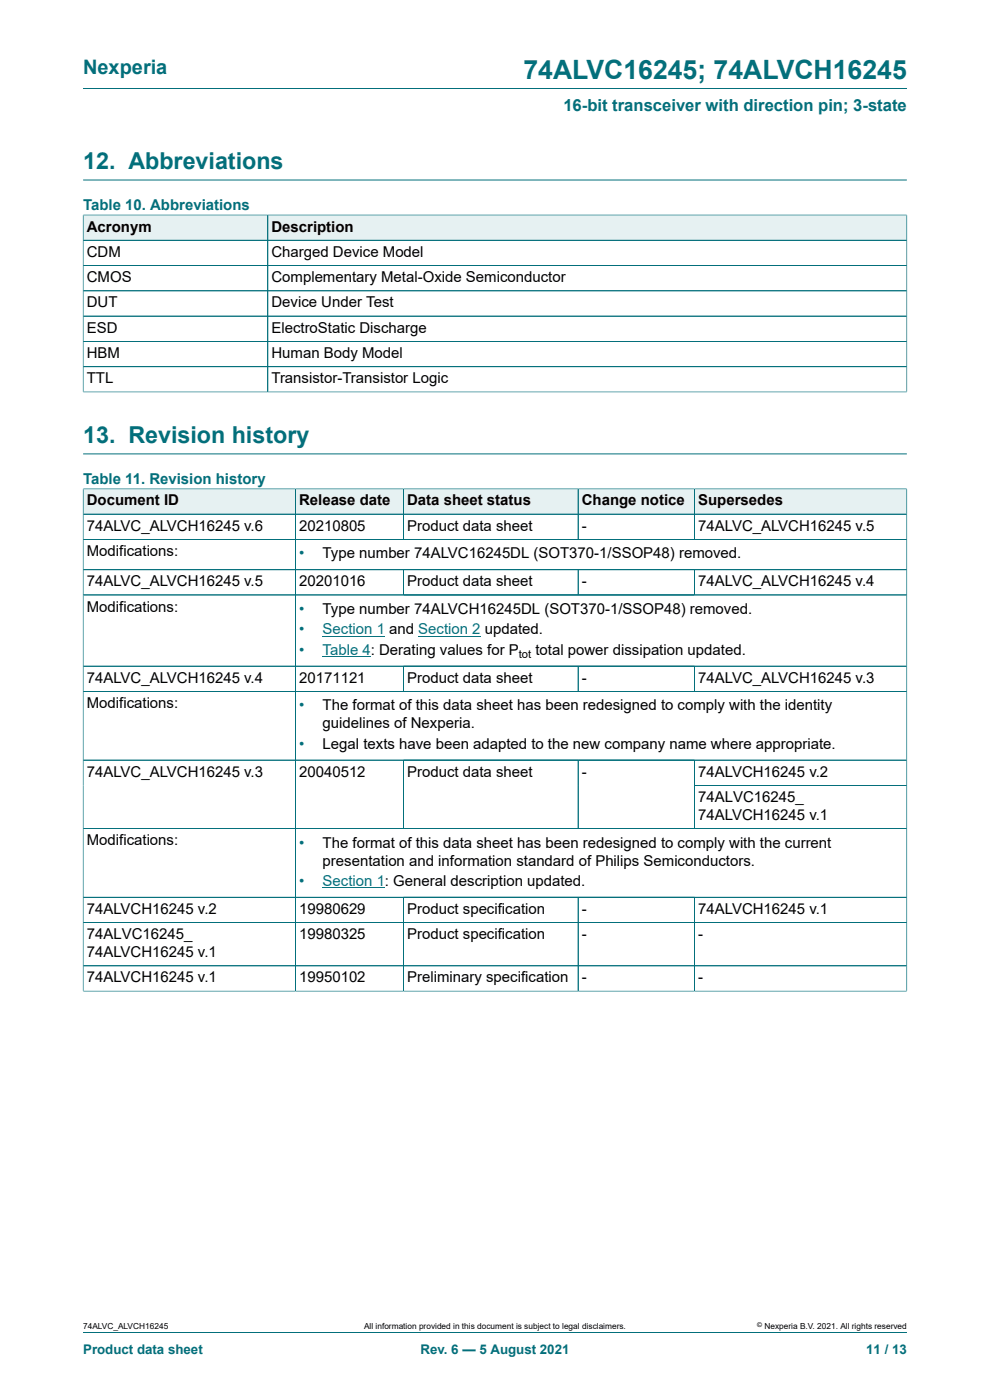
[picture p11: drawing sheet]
<svg xmlns="http://www.w3.org/2000/svg" width="210mm" height="297mm" viewBox="0 0 210 297" stroke-linecap="round" stroke-linejoin="round" font-family="sans-serif">
<defs><g id="words">
<text font-size="5.6" fill="#036f7b" x="111" y="16.8">74ALVC16245; 74ALVCH16245</text>
<g font-size="4.9" fill="#036f7b">
<text x="17.6" y="35.9">12. Abbreviations</text>
<text x="17.6" y="94">13. Revision history</text>
</g>
<text font-size="4.2" fill="#036f7b" x="17.6" y="15.6">Nexperia</text>
<text font-size="3.5" fill="#036f7b" x="119.5" y="23.7">16-bit transceiver with direction pin; 3-state</text>
<g font-size="3.2" fill="#036f7b">
<text x="17.6" y="44.5">Table 10. Abbreviations</text>
<text x="17.6" y="102.6">Table 11. Revision history</text>
<text x="63.4" y="118.5">•</text>
<text x="63.4" y="130.3">•</text>
<text x="63.4" y="134.6">•</text>
<text x="63.4" y="138.9">•</text>
<text x="63.4" y="150.7">•</text>
<text x="63.4" y="158.9">•</text>
<text x="63.4" y="179.8">•</text>
<text x="63.4" y="188">•</text>
</g>
<g font-size="3.2">
<text x="18.4" y="49.1">Acronym</text>
<text x="57.6" y="49.1">Description</text>
<text x="18.4" y="54.5">CDM</text>
<text x="18.4" y="59.8">CMOS</text>
<text x="57.6" y="54.5">Charged Device Model</text>
<text x="57.6" y="59.8">Complementary Metal-Oxide Semiconductor</text>
<text x="18.4" y="65.2">DUT</text>
<text x="57.6" y="65.2">Device Under Test</text>
<text x="18.4" y="70.6">ESD</text>
<text x="57.6" y="70.6">ElectroStatic Discharge</text>
<text x="18.4" y="75.9">HBM</text>
<text x="57.6" y="75.9">Human Body Model</text>
<text x="18.4" y="81.3">TTL</text>
<text x="57.6" y="81.3">Transistor-Transistor Logic</text>
<text x="18.4" y="107.2">Document ID</text>
<text x="63.4" y="107.2">Release date</text>
<text x="86.4" y="107.2">Data sheet status</text>
<text x="123.4" y="107.2">Change notice</text>
<text x="148.1" y="107.2">Supersedes</text>
<text x="18.4" y="112.6">74ALVC_ALVCH16245 v.6</text>
<text x="63.4" y="112.6">20210805</text>
<text x="86.4" y="112.6">Product data sheet</text>
<text x="123.4" y="112.6">-</text>
<text x="148.1" y="112.6">74ALVC_ALVCH16245 v.5</text>
<text x="18.4" y="117.9">Modifications:</text>
<text x="68.4" y="118.5">Type number 74ALVC16245DL (SOT370-1/SSOP48) removed.</text>
<text x="18.4" y="124.4">74ALVC_ALVCH16245 v.5</text>
<text x="63.4" y="124.4">20201016</text>
<text x="86.4" y="124.4">Product data sheet</text>
<text x="123.4" y="124.4">-</text>
<text x="148.1" y="124.4">74ALVC_ALVCH16245 v.4</text>
<text x="18.4" y="129.7">Modifications:</text>
<text x="68.4" y="130.3">Type number 74ALVCH16245DL (SOT370-1/SSOP48) removed.</text>
<text x="113.6" y="138.9">total power dissipation updated.</text>
<text x="18.4" y="144.8">74ALVC_ALVCH16245 v.4</text>
<text x="63.4" y="144.8">20171121</text>
<text x="86.4" y="144.8">Product data sheet</text>
<text x="123.4" y="144.8">-</text>
<text x="148.1" y="144.8">74ALVC_ALVCH16245 v.3</text>
<text x="18.4" y="150.2">Modifications:</text>
<text x="68.4" y="150.7">The format of this data sheet has been redesigned to comply with the identity</text>
<text x="68.4" y="154.5">guidelines of Nexperia.</text>
<text x="68.4" y="158.9">Legal texts have been adapted to the new company name where appropriate.</text>
<text x="18.4" y="164.8">74ALVC_ALVCH16245 v.3</text>
<text x="63.4" y="164.8">20040512</text>
<text x="86.4" y="164.8">Product data sheet</text>
<text x="123.4" y="164.8">-</text>
<text x="148.1" y="164.8">74ALVCH16245 v.2</text>
<text x="148.1" y="170.1">74ALVC16245_</text>
<text x="148.1" y="173.9">74ALVCH16245 v.1</text>
<text x="18.4" y="179.3">Modifications:</text>
<text x="68.4" y="179.8">The format of this data sheet has been redesigned to comply with the current</text>
<text x="68.4" y="183.6">presentation and information standard of Philips Semiconductors.</text>
<text x="18.4" y="193.9">74ALVCH16245 v.2</text>
<text x="63.4" y="193.9">19980629</text>
<text x="86.4" y="193.9">Product specification</text>
<text x="123.4" y="193.9">-</text>
<text x="148.1" y="193.9">74ALVCH16245 v.1</text>
<text x="18.4" y="199.2">74ALVC16245_</text>
<text x="18.4" y="203">74ALVCH16245 v.1</text>
<text x="63.4" y="199.2">19980325</text>
<text x="86.4" y="199.2">Product specification</text>
<text x="123.4" y="199.2">-</text>
<text x="148.1" y="199.2">-</text>
<text x="18.4" y="208.4">74ALVCH16245 v.1</text>
<text x="63.4" y="208.4">19950102</text>
<text x="86.4" y="208.4">Preliminary specification</text>
<text x="123.4" y="208.4">-</text>
<text x="148.1" y="208.4">-</text>
</g>
<g font-size="3.2" fill="#00f">
<text x="68.4" y="134.6">Section 1 and Section 2 updated.</text>
<text x="68.4" y="138.9">Table 4: Derating values for P</text>
<text x="68.4" y="188">Section 1: General description updated.</text>
</g>
<g font-size="2.8" fill="#036f7b">
<text x="17.6" y="287.2">Product data sheet</text>
<text x="89.2" y="287.2">Rev. 6 — 5 August 2021</text>
<text x="183.7" y="287.2">11 / 13</text>
</g>
<text font-size="2.4" x="110.1" y="139.6">tot</text>
<g font-size="1.8">
<text x="17.6" y="282">74ALVC_ALVCH16245</text>
<text x="77.2" y="282">All information provided in this document is subject to legal disclaimers.</text>
<text x="162.2" y="282">Nexperia B.V. 2021. All rights reserved</text>
</g>
<text font-size="1.4" x="160.6" y="281.6">©</text>
</g></defs>
<path d="M17.6 18.8h174.8M17.6 38.2h174.8" fill="none" stroke="#036f7b" stroke-width=".21"/>
<path d="M17.7 45.7h39v5.2h-39z" fill="#e6f1f2"/>
<path d="M17.6 45.5v5.5h39.2v-5.4h-39.2" fill="none" stroke="#036f7b" stroke-width=".21"/>
<path d="M56.9 45.7h135.4v5.2h-135.4z" fill="#e6f1f2"/>
<path d="M17.6 51h174.8M17.6 56.3h174.8M17.6 45.7v37.5M17.7 45.6h174.7M56.8 45.6v37.5M192.4 45.5v37.7M17.6 61.7h174.8M17.6 67.1h174.8M17.6 72.4h174.8M17.6 77.8h174.8M17.6 83.1h174.8M17.6 96.3h174.8" fill="none" stroke="#036f7b" stroke-width=".21"/>
<path d="M17.7 103.8h44.9v5.2h-44.9z" fill="#e6f1f2"/>
<path d="M17.6 103.6v5.5h45.1v-5.4h-45.1" fill="none" stroke="#036f7b" stroke-width=".21"/>
<path d="M62.7 103.8h22.8v5.2h-22.8z" fill="#e6f1f2"/>
<path d="M62.7 103.7h22.9v5.4h-22.9z" fill="none" stroke="#036f7b" stroke-width=".21"/>
<path d="M85.7 103.8h36.9v5.2h-36.9z" fill="#e6f1f2"/>
<path d="M85.6 103.7h37v5.4h-37z" fill="none" stroke="#036f7b" stroke-width=".21"/>
<path d="M122.7 103.8h24.6v5.2h-24.6z" fill="#e6f1f2"/>
<path d="M122.6 103.7h24.7v5.4h-24.7z" fill="none" stroke="#036f7b" stroke-width=".21"/>
<path d="M147.4 103.8h44.9v5.2h-44.9z" fill="#e6f1f2"/>
<path d="M17.6 114.4h174.8M62.7 109.1v32.2M85.6 109.1v5.3M122.6 109.1v5.3M192.4 103.6v37.7h-174.8v-32.2h174.8M192.4 103.7h-45.1v10.7M17.6 120.9h174.8M85.6 120.9v5.3M122.6 120.9v5.3M147.3 120.9v5.3M192.4 126.2h-174.8" fill="none" stroke="#036f7b" stroke-width=".21"/>
<path d="M68.4 134.9h11.5" fill="none" stroke="#00f" stroke-width=".21"/>
<path d="M79.9 134.9l1.8 .1z" fill="#00f"/>
<path d="M88.7 134.9h11.5" fill="none" stroke="#00f" stroke-width=".21"/>
<path d="M100.2 134.9l1.7 .1z" fill="#00f"/>
<path d="M68.4 139.3h10.3M68.4 188.3h11.5" fill="none" stroke="#00f" stroke-width=".21"/>
<path d="M17.6 141.3h174.8v49.1h-174.8zM62.7 141.3v49.1M85.6 141.3v5.4M122.6 141.3v5.4M147.3 141.3v5.4M192.4 146.7h-174.8M17.6 161.3h174.8M17.6 175.8h174.8M85.6 161.3v14.5M122.6 161.3v14.5M147.3 161.3v14.5M192.4 166.6h-45.1" fill="none" stroke="#036f7b" stroke-width=".21"/>
<path d="M79.9 188.3h1.8z" fill="#00f"/>
<g fill="none" stroke="#036f7b" stroke-width=".21">
<path d="M17.6 103.8v106.5M17.7 103.7h174.6M17.7 109.1h174.6M62.7 103.8v106.5M85.6 103.8v10.6M122.6 103.8v10.6M147.3 103.8v10.6M192.3 114.4h-174.6M192.4 103.8v106.5M17.7 120.9h174.6M85.6 120.9v5.3M122.6 120.9v5.3"/>
<path d="M147.3 120.9v5.3M192.3 126.2h-174.6M17.7 141.3h174.6M85.6 141.4v5.2M122.6 141.4v5.2M147.3 141.4v5.2M192.3 146.7h-174.6M17.7 161.3h174.6M85.6 161.3v14.4M122.6 161.3v14.4M147.3 161.3v14.4M192.3 175.8h-174.6"/>
<path d="M192.3 166.6h-44.9M17.6 190.4h174.8M85.6 190.4v19.9M122.6 190.4v19.9M147.3 190.4v19.9M192.4 195.7h-174.8M17.6 210.3h174.8M17.6 204.9h174.8M17.6 282.6h174.8"/>
</g>
<use href="#words"/>
</svg>
